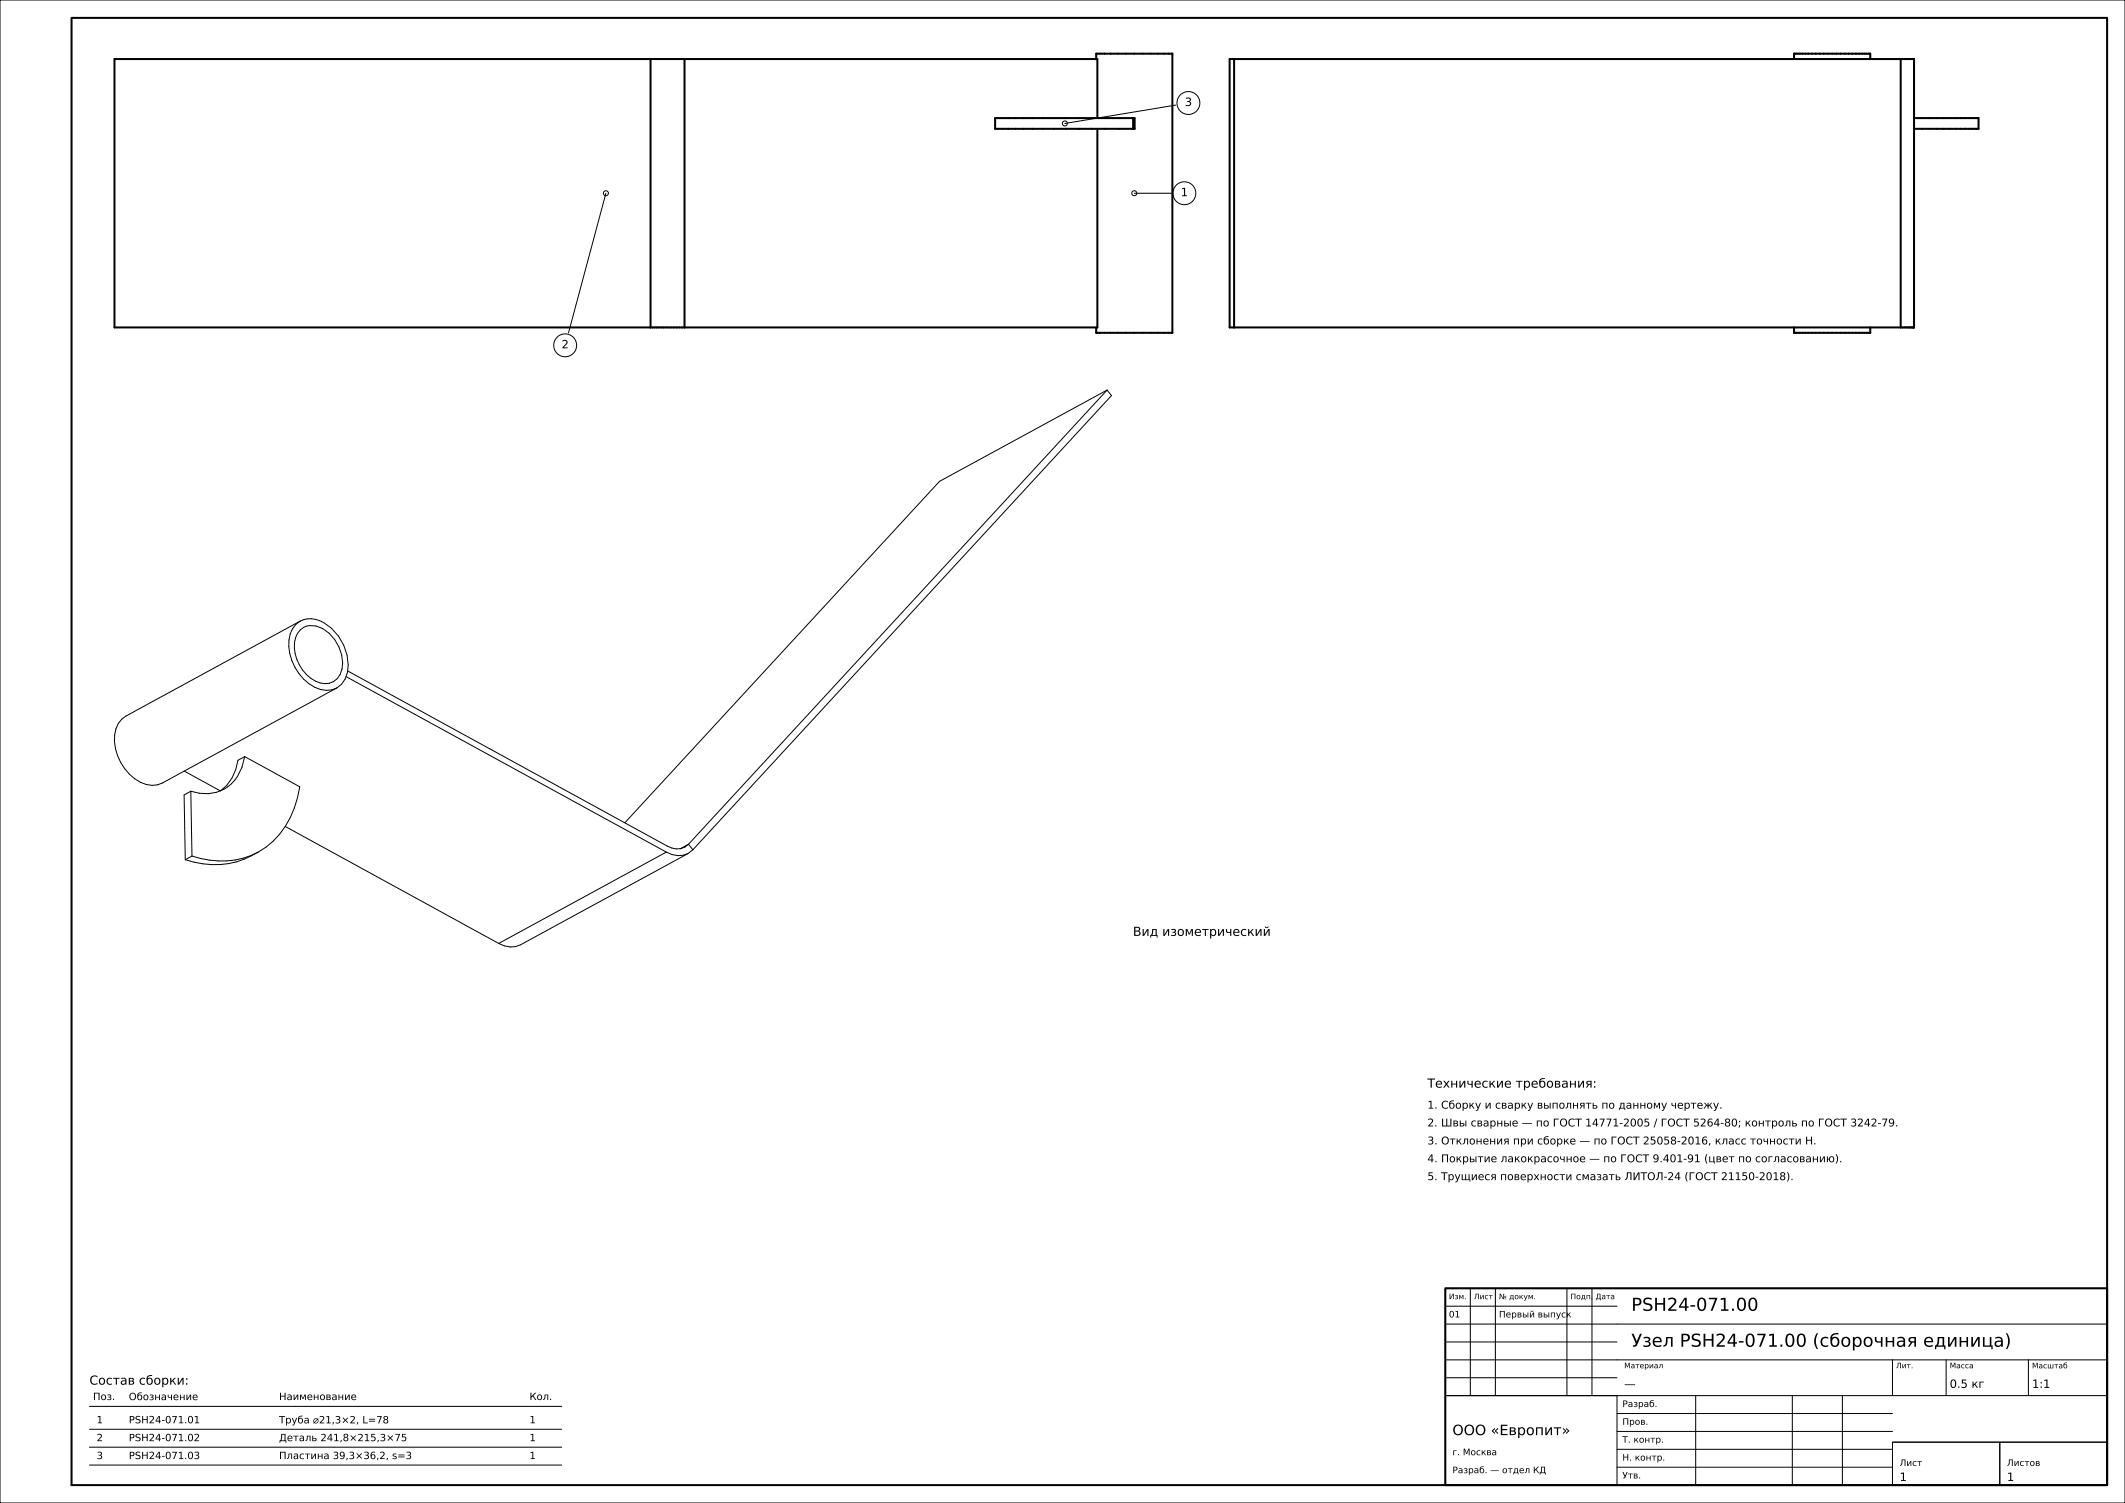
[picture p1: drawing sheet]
<svg xmlns="http://www.w3.org/2000/svg" width="594mm" height="420mm" viewBox="0 0 594 420" stroke-linecap="round" stroke-linejoin="round" font-family="sans-serif">
<defs><g id="words">
<g font-size="5">
<text x="456" y="366.3">PSH24-071.00</text>
<text x="456" y="376.3">Узел PSH24-071.00 (сборочная единица)</text>
</g>
<text font-size="4" x="406" y="401">ООО «Европит»</text>
<g font-size="3.5">
<text x="316.7" y="261.5">Вид изометрический</text>
<text x="399" y="303.9">Технические требования:</text>
<text x="25" y="386.9">Состав сборки:</text>
</g>
<g font-size="3.2">
<text x="331.2" y="29.6">3</text>
<text x="330.1" y="54.8">1</text>
<text x="157" y="97.3">2</text>
<text x="454" y="387.8">—</text>
<text x="545" y="387.8">0.5 кг</text>
<text x="568" y="387.8">1:1</text>
<text x="531" y="413.8">1</text>
<text x="561" y="413.8">1</text>
</g>
<g font-size="3">
<text x="399" y="309.8">1. Сборку и сварку выполнять по данному чертежу.</text>
<text x="399" y="314.8">2. Швы сварные — по ГОСТ 14771-2005 / ГОСТ 5264-80; контроль по ГОСТ 3242-79.</text>
<text x="399" y="319.8">3. Отклонения при сборке — по ГОСТ 25058-2016, класс точности Н.</text>
<text x="399" y="324.8">4. Покрытие лакокрасочное — по ГОСТ 9.401-91 (цвет по согласованию).</text>
<text x="399" y="329.8">5. Трущиеся поверхности смазать ЛИТОЛ-24 (ГОСТ 21150-2018).</text>
</g>
<g font-size="2.8">
<text x="26" y="391.2">Поз.</text>
<text x="36" y="391.3">Обозначение</text>
<text x="78" y="391.2">Наименование</text>
<text x="148" y="391.2">Кол.</text>
<text x="27" y="397.7">1</text>
<text x="36" y="397.7">PSH24-071.01</text>
<text x="78" y="397.8">Труба ⌀21,3×2, L=78</text>
<text x="148" y="397.7">1</text>
<text x="27" y="402.7">2</text>
<text x="27" y="407.7">3</text>
<text x="36" y="402.7">PSH24-071.02</text>
<text x="36" y="407.7">PSH24-071.03</text>
<text x="78" y="402.7">Деталь 241,8×215,3×75</text>
<text x="78" y="407.7">Пластина 39,3×36,2, s=3</text>
<text x="148" y="402.7">1</text>
<text x="148" y="407.7">1</text>
</g>
<g font-size="2.5">
<text x="405" y="368.1">01</text>
<text x="419" y="368.1">Первый выпуск</text>
<text x="453.5" y="393.2">Разраб.</text>
<text x="453.5" y="398.1">Пров.</text>
<text x="406" y="406.6">г. Москва</text>
<text x="453.5" y="403.1">Т. контр.</text>
<text x="406" y="411.7">Разраб. — отдел КД</text>
<text x="453.5" y="408.1">Н. контр.</text>
<text x="453.5" y="413.1">Утв.</text>
<text x="531" y="409.6">Лист</text>
<text x="561" y="409.6">Листов</text>
</g>
<g font-size="2.1">
<text x="405" y="363">Изм.</text>
<text x="412" y="363">Лист</text>
<text x="419" y="363">№ докум.</text>
<text x="439" y="363">Подп.</text>
<text x="446" y="363">Дата</text>
<text x="454" y="382.3">Материал</text>
<text x="530" y="382.3">Лит.</text>
<text x="545" y="382.3">Масса</text>
<text x="568" y="382.4">Масштаб</text>
</g>
</g></defs>
<g fill="none" stroke="#000" stroke-width=".28">
<path d="M0 0h594v420h-594zM328.6 29.4l-30.9 5.1M169.4 54l-10.5 39M317.1 54h10.4M309.5 109l-46.9 25.5-87.9 95.4M309.5 109l1.2 1.6-117 126.9M309.5 109l-117 126.9M83.9 176a5 5 0 0 1 6.3-.3 11.3 11.3 0 0 1 5.4 11.3 4.8 4.8 0 0 1-7.4 3.3 11.1 11.1 0 0 1-5.6-12.1l.6-1.2zM83.9 173.6l-48.7 26.5a8 8 0 0 0-2.9 9.1 13.6 13.6 0 0 0 8.6 10l1.6 .3 1.5-.2 1.4-.5 48.7-26.5M83.9 173.6a6.8 6.8 0 0 1 6.6 .4 13.9 13.9 0 0 1 6.6 13.9l-.6 1.8-1 1.5-1.4 1.1M83.9 173.6a8 8 0 0 0-2.9 9 13.6 13.6 0 0 0 8.6 10.1l1.6 .2 1.5-.1 1.4-.5M96.8 189.1l89.5 49"/>
<path d="M97.2 187.5l89.3 48.9a4.8 4.8 0 0 0 6-.5M68.4 211.4l-1.9 1a12.5 12.5 0 0 1-4.9 8.6l-10.1-5.5M68.4 211.4l15.4 8.5a24.3 24.3 0 0 1-11.7 18.2M68.4 211.4a11.5 11.5 0 0 1-7.9 10l-2.3 .4-2.4-.1-2.5-.6M53.3 221.1l-1.8 1 .3 18.1M53.3 221.1l.4 18.1M53.7 239.2l-1.9 1M72.1 238.1a23.1 23.1 0 0 1-20.3 2.1M72.1 238.1a23.2 23.2 0 0 1-18.4 1.1M79.7 230.9l59.7 32.7M186.3 238.1a6.3 6.3 0 0 0 6.1 .4M186.3 238.1l-46.9 25.5"/>
<path d="M192.4 238.5l-46.9 25.5a6.3 6.3 0 0 1-6.1-.4M192.5 235.9l-2.3 1.3M192.5 235.9l1.2 1.6M193.7 237.5l-1.3 1M411 360v30M418 360v30M438 360v30M445 360v30M404 380h185M404 375h48M404 370h185M404 365h48"/>
<path d="M529 380v10M544 380v10M567 380v10M25 393h132M25 399.4h132M404 390h48v25h-48zM404 390h185M404 385h48M452 400h77M452 395h77M474 390v25M501 390v25"/>
<path d="M515 390v25M25 404.4h132M25 409.4h132M452 410h77M452 405h77M529 403h30v12h-30zM529 403h60M559 403h30v12h-30z"/>
<circle cx="297.7" cy="34.5" r=".7"/>
<circle cx="332.2" cy="28.8" r="3.2"/>
<circle cx="169.4" cy="54" r=".7"/>
<circle cx="317.1" cy="54" r=".7"/>
<circle cx="331.1" cy="54" r="3.2"/>
<circle cx="158" cy="96.5" r="3.2"/>
</g>
<g fill="none" stroke="#000" stroke-width=".56">
<path d="M20 5h569v410h-569zM181.8 16.5v75M191.3 16.5v75M306.4 16.5v-1.5h21.3v78h-21.3v-1.5M343.7 16.5h191.3v75h-191.3zM345 16.5v75M501.5 16.5v-1.5h21.3v1.5M531.3 16.5v75M278.2 33h39v3h-39zM306.7 33v-16.5h-274.7v75h274.7v-55.5M316.7 33v3M535 33h18.1v3h-18.1"/>
<path d="M501.5 91.5v1.5h21.3v-1.5M404 360h185v55h-185z"/>
</g>
<use href="#words"/>
</svg>
